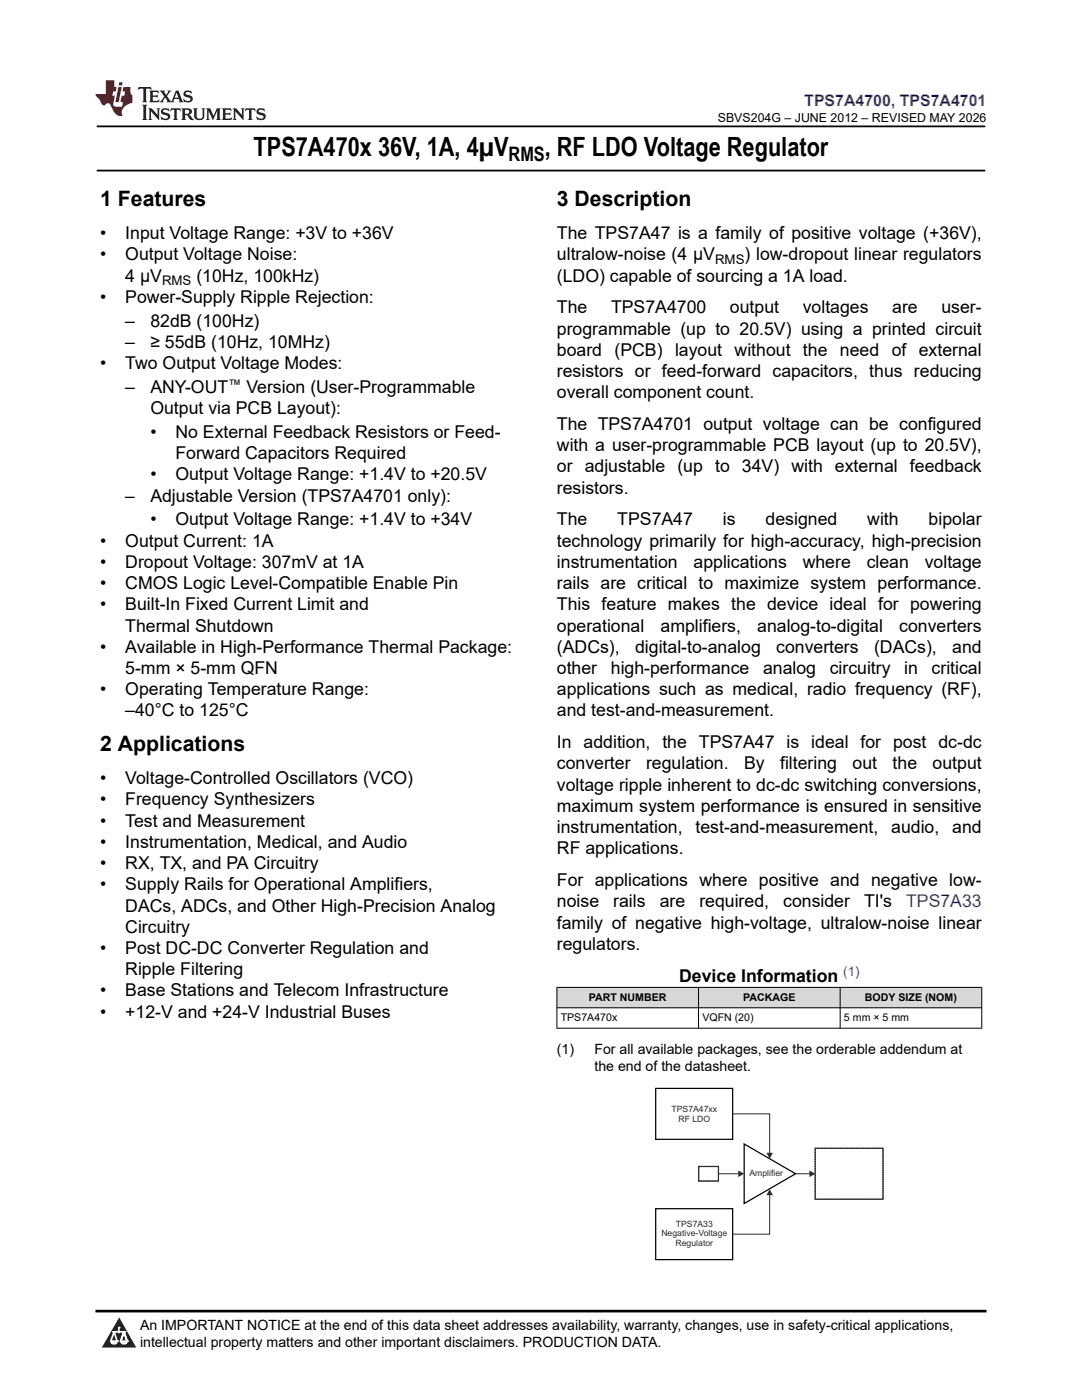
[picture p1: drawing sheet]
<svg xmlns="http://www.w3.org/2000/svg" width="216mm" height="279mm" viewBox="0 0 216 279" stroke-linecap="round" stroke-linejoin="round" font-family="sans-serif">
<defs><g id="words">
<g font-size="5.3">
<text x="50.6" y="31.2">TPS7A470x 36V, 1A, 4µV</text>
<text x="108.7" y="31.2">, RF LDO Voltage Regulator</text>
</g>
<g font-size="4.2">
<text x="20" y="41.2">1 Features</text>
<text x="111.1" y="41.2">3 Description</text>
<text x="20" y="150">2 Applications</text>
</g>
<text font-size="4" x="101.5" y="32.2">RMS</text>
<g font-size="3.5">
<text x="20" y="47.7">•</text>
<text x="25" y="47.7">Input Voltage Range: +3V to +36V</text>
<text x="111.1" y="47.7">The TPS7A47 is a family of positive voltage (+36V),</text>
<text x="20" y="52">•</text>
<text x="25" y="52">Output Voltage Noise:</text>
<text x="111.1" y="52">ultralow-noise (4 µV</text>
<text x="148.6" y="52">) low-dropout linear regulators</text>
<text x="25" y="56.2">4 µV</text>
<text x="39.2" y="56.2">(10Hz, 100kHz)</text>
<text x="111.1" y="56.2">(LDO) capable of sourcing a 1A load.</text>
<text x="20" y="60.4">•</text>
<text x="25" y="60.4">Power-Supply Ripple Rejection:</text>
<text x="25" y="65.2">–</text>
<text x="30" y="65.2">82dB (100Hz)</text>
<text x="111.1" y="62.5">The</text>
<text x="121.9" y="62.5">TPS7A4700</text>
<text x="145.7" y="62.5">output</text>
<text x="160.2" y="62.5">voltages</text>
<text x="178" y="62.5">are</text>
<text x="187.8" y="62.5">user-</text>
<text x="25" y="69.4">–</text>
<text x="30" y="69.4">≥ 55dB (10Hz, 10MHz)</text>
<text x="111.1" y="66.8">programmable (up to 20.5V) using a printed circuit</text>
<text x="111.1" y="71">board</text>
<text x="122.6" y="71">(PCB)</text>
<text x="134.7" y="71">layout</text>
<text x="146.6" y="71">without</text>
<text x="160.2" y="71">the</text>
<text x="167.6" y="71">need</text>
<text x="177.9" y="71">of external</text>
<text x="20" y="73.7">•</text>
<text x="25" y="73.7">Two Output Voltage Modes:</text>
<text x="111.1" y="75.2">resistors or feed-forward capacitors, thus reducing</text>
<text x="25" y="78.4">–</text>
<text x="30" y="78.4">ANY-OUT</text>
<text x="30" y="82.6">Output via PCB Layout):</text>
<text x="49.2" y="78.4">Version (User-Programmable</text>
<text x="111.1" y="79.5">overall component count.</text>
<text x="30" y="87.4">•</text>
<text x="35" y="87.4">No External Feedback Resistors or Feed-</text>
<text x="111.1" y="85.8">The TPS7A4701 output voltage can be configured</text>
<text x="30" y="95.9">•</text>
<text x="35" y="91.6">Forward Capacitors Required</text>
<text x="35" y="95.9">Output Voltage Range: +1.4V to +20.5V</text>
<text x="111.1" y="94.3">or adjustable (up to 34V) with external feedback</text>
<text x="111.1" y="90.1">with a user-programmable PCB layout (up to 20.5V),</text>
<text x="25" y="100.1">–</text>
<text x="30" y="100.1">Adjustable Version (TPS7A4701 only):</text>
<text x="111.1" y="98.5">resistors.</text>
<text x="30" y="104.9">•</text>
<text x="35" y="104.9">Output Voltage Range: +1.4V to +34V</text>
<text x="111.1" y="104.9">The</text>
<text x="123.2" y="104.9">TPS7A47</text>
<text x="144.2" y="104.9">is</text>
<text x="152.8" y="104.9">designed</text>
<text x="173.1" y="104.9">with</text>
<text x="185.3" y="104.9">bipolar</text>
<text x="20" y="109.1">•</text>
<text x="20" y="113.3">•</text>
<text x="25" y="109.1">Output Current: 1A</text>
<text x="25" y="113.3">Dropout Voltage: 307mV at 1A</text>
<text x="111.1" y="109.1">technology primarily for high-accuracy, high-precision</text>
<text x="111.1" y="113.3">instrumentation</text>
<text x="138.4" y="113.3">applications</text>
<text x="160.2" y="113.3">where</text>
<text x="172.9" y="113.3">clean</text>
<text x="184.5" y="113.3">voltage</text>
<text x="20" y="117.6">•</text>
<text x="25" y="117.6">CMOS Logic Level-Compatible Enable Pin</text>
<text x="111.1" y="117.6">rails are critical to maximize system performance.</text>
<text x="20" y="121.8">•</text>
<text x="25" y="121.8">Built-In Fixed Current Limit and</text>
<text x="111.1" y="121.8">This feature makes the device ideal for powering</text>
<text x="20" y="130.3">•</text>
<text x="25" y="126">Thermal Shutdown</text>
<text x="25" y="130.3">Available in High-Performance Thermal Package:</text>
<text x="111.1" y="126">operational</text>
<text x="111.1" y="130.3">(ADCs),</text>
<text x="126.7" y="130.3">digital-to-analog</text>
<text x="131.8" y="126">amplifiers,</text>
<text x="151.1" y="126">analog-to-digital</text>
<text x="154.9" y="130.3">converters</text>
<text x="174.4" y="130.3">(DACs),</text>
<text x="179.4" y="126">converters</text>
<text x="190" y="130.3">and</text>
<text x="25" y="134.5">5-mm × 5-mm QFN</text>
<text x="111.1" y="134.5">other</text>
<text x="121.9" y="134.5">high-performance</text>
<text x="152.3" y="134.5">analog</text>
<text x="165.6" y="134.5">circuitry</text>
<text x="180.4" y="134.5">in</text>
<text x="185.9" y="134.5">critical</text>
<text x="20" y="138.7">•</text>
<text x="25" y="138.7">Operating Temperature Range:</text>
<text x="25" y="143">–40°C to 125°C</text>
<text x="111.1" y="143">and test-and-measurement.</text>
<text x="111.1" y="138.7">applications such as medical, radio frequency (RF),</text>
<text x="111.1" y="149.3">In addition, the TPS7A47 is ideal for post dc-dc</text>
<text x="111.1" y="153.6">converter</text>
<text x="128.9" y="153.6">regulation.</text>
<text x="148.5" y="153.6">By</text>
<text x="155.7" y="153.6">filtering</text>
<text x="170.1" y="153.6">out</text>
<text x="178.1" y="153.6">the</text>
<text x="186.1" y="153.6">output</text>
<text x="20" y="156.5">•</text>
<text x="20" y="160.8">•</text>
<text x="25" y="156.5">Voltage-Controlled Oscillators (VCO)</text>
<text x="25" y="160.8">Frequency Synthesizers</text>
<text x="111.1" y="157.8">voltage ripple inherent to dc-dc switching conversions,</text>
<text x="20" y="165">•</text>
<text x="25" y="165">Test and Measurement</text>
<text x="111.1" y="166.3">instrumentation,</text>
<text x="111.1" y="162">maximum system performance is ensured in sensitive</text>
<text x="138.8" y="166.3">test-and-measurement,</text>
<text x="177.8" y="166.3">audio,</text>
<text x="190" y="166.3">and</text>
<text x="20" y="169.2">•</text>
<text x="20" y="173.5">•</text>
<text x="25" y="169.2">Instrumentation, Medical, and Audio</text>
<text x="25" y="173.5">RX, TX, and PA Circuitry</text>
<text x="111.1" y="170.5">RF applications.</text>
<text x="20" y="177.7">•</text>
<text x="25" y="177.7">Supply Rails for Operational Amplifiers,</text>
<text x="111.1" y="176.8">For applications where positive and negative low-</text>
<text x="25" y="181.9">DACs, ADCs, and Other High-Precision Analog</text>
<text x="111.1" y="185.3">family of negative high-voltage, ultralow-noise linear</text>
<text x="111.1" y="181.1">noise</text>
<text x="122.4" y="181.1">rails</text>
<text x="131.6" y="181.1">are</text>
<text x="139.5" y="181.1">required,</text>
<text x="156.3" y="181.1">consider</text>
<text x="172.4" y="181.1">TI's</text>
<text x="20" y="190.4">•</text>
<text x="25" y="186.2">Circuitry</text>
<text x="25" y="190.4">Post DC-DC Converter Regulation and</text>
<text x="111.1" y="189.5">regulators.</text>
<text x="25" y="194.6">Ripple Filtering</text>
<text x="135.5" y="195.9">Device Information</text>
<text x="20" y="198.9">•</text>
<text x="20" y="203.1">•</text>
<text x="25" y="198.9">Base Stations and Telecom Infrastructure</text>
<text x="25" y="203.1">+12-V and +24-V Industrial Buses</text>
</g>
<text font-size="3.5" fill="#00f" x="180.8" y="181.1">TPS7A33</text>
<text font-size="3.2" fill="#00f" x="160.5" y="21.1">TPS7A4700, TPS7A4701</text>
<g font-size="2.8">
<text x="111.1" y="210.4">(1)</text>
<text x="118.6" y="210.4">For all available packages, see the orderable addendum at</text>
<text x="118.6" y="213.7">the end of the datasheet.</text>
<text x="27.9" y="265.5">An IMPORTANT NOTICE at the end of this data sheet addresses availability, warranty, changes, use in safety-critical applications,</text>
<text x="27.9" y="268.9">intellectual property matters and other important disclaimers. PRODUCTION DATA.</text>
</g>
<g font-size="2.6">
<text x="142.7" y="52.7">RMS</text>
<text x="32.3" y="56.9">RMS</text>
<text x="45.6" y="77.6">™</text>
</g>
<text font-size="2.6" fill="#00f" x="168.3" y="194.7">(1)</text>
<text font-size="2.5" x="143.2" y="24.3">SBVS204G – JUNE 2012 – REVISED MAY 2026</text>
<g font-size="2.1">
<text x="111.9" y="203.8">TPS7A470x</text>
<text x="117.5" y="199.7">PART NUMBER</text>
<text x="140.1" y="203.8">VQFN (20)</text>
<text x="148.3" y="199.7">PACKAGE</text>
<text x="168.4" y="203.8">5 mm × 5 mm</text>
<text x="172.6" y="199.7">BODY SIZE (NOM)</text>
</g>
<g font-size="1.7" fill="#2b292a">
<text x="134" y="221.9">TPS7A47xx</text>
<text x="135.4" y="223.9">RF LDO</text>
<text x="149.5" y="234.7">Amplifier</text>
<text x="134.9" y="244.8">TPS7A33</text>
<text x="132" y="246.7">Negative-Voltage</text>
<text x="134.8" y="248.7">Regulator</text>
</g>
</g></defs>
<path d="M19.3 25.2h177.3M19.3 34h177.3" fill="none" stroke="#000" stroke-width=".35"/>
<g fill="#d8d8d8">
<path d="M111.1 197.1h84.8v4h-84.8z" fill-rule="evenodd"/>
<path d="M111.2 197.1h28.1v4h-28.1z" fill-rule="evenodd"/>
<path d="M139.4 197.1h28.2v4h-28.2z" fill-rule="evenodd"/>
<path d="M167.7 197.1h28.1v4h-28.1z" fill-rule="evenodd"/>
</g>
<path d="M111.1 197.1h84.9M111.1 197v8.3M139.4 197v8.3M167.6 197v8.3M195.9 197v8.3M111.1 201.1h84.9M111.1 205.2h84.9" fill="none" stroke="#000" stroke-width=".2"/>
<path d="M130.8 217.2h15.4v10.2h-15.4zM148.5 228.3l10.3 5.9-10.3 6z" fill="none" stroke="#000" stroke-width=".25"/>
<path d="M139.4 232.8h4v2.9h-4zM162.7 229.2h13.5v10.1h-13.5z" fill="none" stroke="#000" stroke-width=".2" stroke-dasharray=".2 .2" stroke-linecap="butt"/>
<path d="M139.4 232.8h4v2.9h-4zM162.7 229.2h13.5v10.1h-13.5z" fill="none" stroke="#2b292a" stroke-width=".25"/>
<path d="M146.2 222.3h7.4v7.9" fill="none" stroke="#2b292a" stroke-width=".2"/>
<path d="M152.9 230.1h1.3l-.6 1.2z" fill="#2b292a"/>
<path d="M158.8 234.2h2.8" fill="none" stroke="#2b292a" stroke-width=".2"/>
<path d="M161.5 233.6l1.2 .6-1.2 .7z" fill="#2b292a"/>
<path d="M143.3 234.2h4.1" fill="none" stroke="#2b292a" stroke-width=".2"/>
<path d="M147.3 233.6l1.2 .6-1.2 .7z" fill="#2b292a"/>
<path d="M153.6 238.4v7.9h-7.4" fill="none" stroke="#2b292a" stroke-width=".2"/>
<path d="M153.6 237.3l.6 1.2h-1.3z" fill="#2b292a"/>
<path d="M130.8 241.2h15.4v10.2h-15.4z" fill="none" stroke="#000" stroke-width=".25"/>
<path d="M0 0h215.9v23.8h-215.9z" fill-rule="evenodd" fill="#fff"/>
<path d="M27.7 17.4l-.2 .6 .5-.3h.6v.2v2.1l-.2 .4h1l-.2-.4v-2.1v-.2h.5l.5 .3-.1-.6zM29.8 18.1l.2 .4v1.5l-.2 .4h1.9l.1-.6a1.08 1.08 0 0 1-1.3 .2v-.7h.6l.4 .2v-.6l-.4 .2h-.6v-.6l.2-.1a1 1 0 0 1 1 .2l-.1-.5zM31.8 18.1l1 1.1-1 1.2h.9l-.2-.2 .4-.7 .5 .7-.2 .2h1.6l-.2-.2 .1-.4h1l.1 .4-.1 .2h.9l-.2-.3-.8-2h-.5l-1 2.2-.8-1.1 .9-1.1h-.8l.2 .2-.5 .7-.3-.7 .1-.2zM35.2 18.5l.4 1h-.8zM36.8 18.2a.65 .65 0 0 0-.2 .8 .65 .65 0 0 0 .6 .4l.7 .2 .1 .2a.79 .79 0 0 1-.7 .4 .79 .79 0 0 1-.7-.5l.1 .7 .2-.1a.93 .93 0 0 0 1.1 .1 .93 .93 0 0 0 .4-1 1.46 1.46 0 0 0-1.2-.6l-.1-.3a1.09 1.09 0 0 1 1.2 .2l-.2-.6-.1 .1-.6-.2zM28.4 20.9l.2 .4v2.3l-.2 .3h1l-.2-.3v-2.3l.2-.4zM29.6 21.6l.2 .4v1.6l-.2 .3h.8l-.3-.3v-1.4l1.7 1.8v-2l.2-.4h-.8l.2 .2 .1 1.1-1.2-1.3zM32.3 21.8a.65 .65 0 0 0-.2 .7 .65 .65 0 0 0 .7 .4l.6 .2 .1 .2a.79 .79 0 0 1-.7 .4 .79 .79 0 0 1-.7-.5l.1 .7 .2-.1a.93 .93 0 0 0 1.1 .1 .93 .93 0 0 0 .4-.9 1.46 1.46 0 0 0-1.2-.6l-.1-.4a1.09 1.09 0 0 1 1.2 .2l-.2-.6-.1 .1-.6-.1zM34.1 21.6l-.1 .7a.63 .63 0 0 1 .7-.4l.1 1.7-.3 .3h1l-.2-.3v-1.7a.66 .66 0 0 1 .8 .4l-.1-.7zM36.2 21.6l.2 .4v1.6l-.2 .3h.9l-.2-.2v-.7h.5l.1 .2a.79 .79 0 0 0 1.2 .6l-1-.9a.61 .61 0 0 0 .6-.6 .61 .61 0 0 0-.5-.6zM36.9 21.9h.2a.47 .47 0 0 1 .5 .1 .47 .47 0 0 1 .1 .5l-.2 .2h-.6zM38.5 21.6l.2 .2a2.27 2.27 0 0 0 .4 2 1.04 1.04 0 0 0 1.7-.7v-1.3l.2-.2h-.8l.2 .4v1.1a.6 .6 0 0 1-.6 .6 .6 .6 0 0 1-.6-.6v-1.1l.3-.4zM41.1 21.6l.2 .4v1.6l-.2 .3h.7l-.2-.3v-1.5l.9 1.9 .8-1.9v1.5l-.2 .3h1l-.3-.3v-1.6l.3-.4h-.8l-.7 1.5-.7-1.5zM44.3 21.6l.2 .4v1.6l-.2 .3h1.9l.1-.5a1.09 1.09 0 0 1-1.3 .1v-.6h.6l.4 .1v-.6l-.4 .2h-.6v-.6l.2-.1a1.01 1.01 0 0 1 1 .3l-.1-.6zM46.4 21.6l.3 .4v1.6l-.3 .3h.8l-.2-.3v-1.4l1.6 1.8v-2l.2-.4h-.7l.2 .2v1.1l-1.2-1.3zM49 21.6l-.1 .7a.63 .63 0 0 1 .8-.4v1.7l-.3 .3h1l-.2-.3v-1.7a.66 .66 0 0 1 .8 .4l-.1-.7zM51.4 21.8a.65 .65 0 0 0-.2 .7 .65 .65 0 0 0 .6 .4l.6 .2 .2 .2a.79 .79 0 0 1-.8 .4 .79 .79 0 0 1-.6-.5l.1 .7 .2-.1a.93 .93 0 0 0 1 .1 .93 .93 0 0 0 .5-.9 1.46 1.46 0 0 0-1.3-.6l-.1-.4a1.09 1.09 0 0 1 1.3 .2l-.2-.6-.2 .1-.5-.1z" fill="#231f20"/>
<path d="M21.1 16v2.8h-2.1l.1 .3 .9 1a.95 .95 0 0 0 .9 .9 .59 .59 0 0 1 .6-.4 .59 .59 0 0 1 .5 .4l.4 .8a1.59 1.59 0 0 0 2.1 1.3 1.61 1.61 0 0 1 1-2.2l1-.4-.1-1.5a1.59 1.59 0 0 1-.4-1.6h-1.4l-.2 .9h.5l-.1 .8h-.5l-.2 1v.2l.4 .1-.2 .9h-.6a.73 .73 0 0 1-1.1-.7l.3-1.5h-.5l.2-.8h.5l.2-.9h-.5v-1.4zM23.6 17.4l-.6 3h.7l.6-3zM23.8 16.4l-.1 .7h.7l.1-.7z" fill="#ed1c24"/>
<path d="M0 261.4h215.9v18h-215.9z" fill-rule="evenodd" fill="#fff"/>
<path d="M23.8 262.9l3.4 6h-6.9z" fill="#231f20"/>
<path d="M22.1 267.7h1.3l-.4 .5h-.3a.55 .55 0 0 1-.6-.5z" fill-rule="evenodd" fill="#fff"/>
<path d="M22.1 267.7h1.3l-.4 .5h-.3a.55 .55 0 0 1-.6-.5z" fill="none" stroke="#231f20" stroke-width=".34"/>
<path d="M22.1 267.7h1.3l-.4 .5h-.5zM23.7 265.9h.1M23.7 264.9v1z" fill="none" stroke="#fff" stroke-width=".34"/>
<circle cx="23.7" cy="264.9" r=".17" fill="#fff"/>
<path d="M22.6 265.8h.1M22.6 265.8h2.3z" fill="none" stroke="#fff" stroke-width=".34"/>
<circle cx="24.9" cy="265.8" r=".17" fill="#fff"/>
<path d="M24 267.7h.1" fill="none" stroke="#fff" stroke-width=".34"/>
<path d="M24.7 265.8l-.7 1.9z" fill="#fff"/>
<path d="M24.7 265.8l-.7 1.9z" fill="none" stroke="#fff" stroke-width=".34"/>
<path d="M24.7 265.8l.7 1.9z" fill="#fff"/>
<path d="M24.7 265.8l.7 1.9zM25.3 267.7h.1" fill="none" stroke="#fff" stroke-width=".34"/>
<circle cx="22.1" cy="267.7" r=".17" fill="#fff"/>
<path d="M22.8 265.8l-.7 1.9zM22.8 265.8l.6 1.9z" fill="none" stroke="#fff" stroke-width=".34"/>
<circle cx="23.4" cy="267.7" r=".17" fill="#fff"/>
<path d="M24.1 267.7h1.3a.65 .65 0 0 1-.6 .5 .65 .65 0 0 1-.7-.5z" fill-rule="evenodd" fill="#fff"/>
<path d="M24.1 267.7h1.3a.65 .65 0 0 1-.6 .5 .65 .65 0 0 1-.7-.5z" fill="none" stroke="#231f20" stroke-width=".34"/>
<path d="M24 267.7h.1M24.1 267.7h1.3l-.4 .5h-.5z" fill="none" stroke="#fff" stroke-width=".34"/>
<circle cx="25.4" cy="267.7" r=".17" fill="#fff"/>
<path d="M19 261.7h177.8" fill="none" stroke="#000" stroke-width=".53"/>
<use href="#words"/>
</svg>
